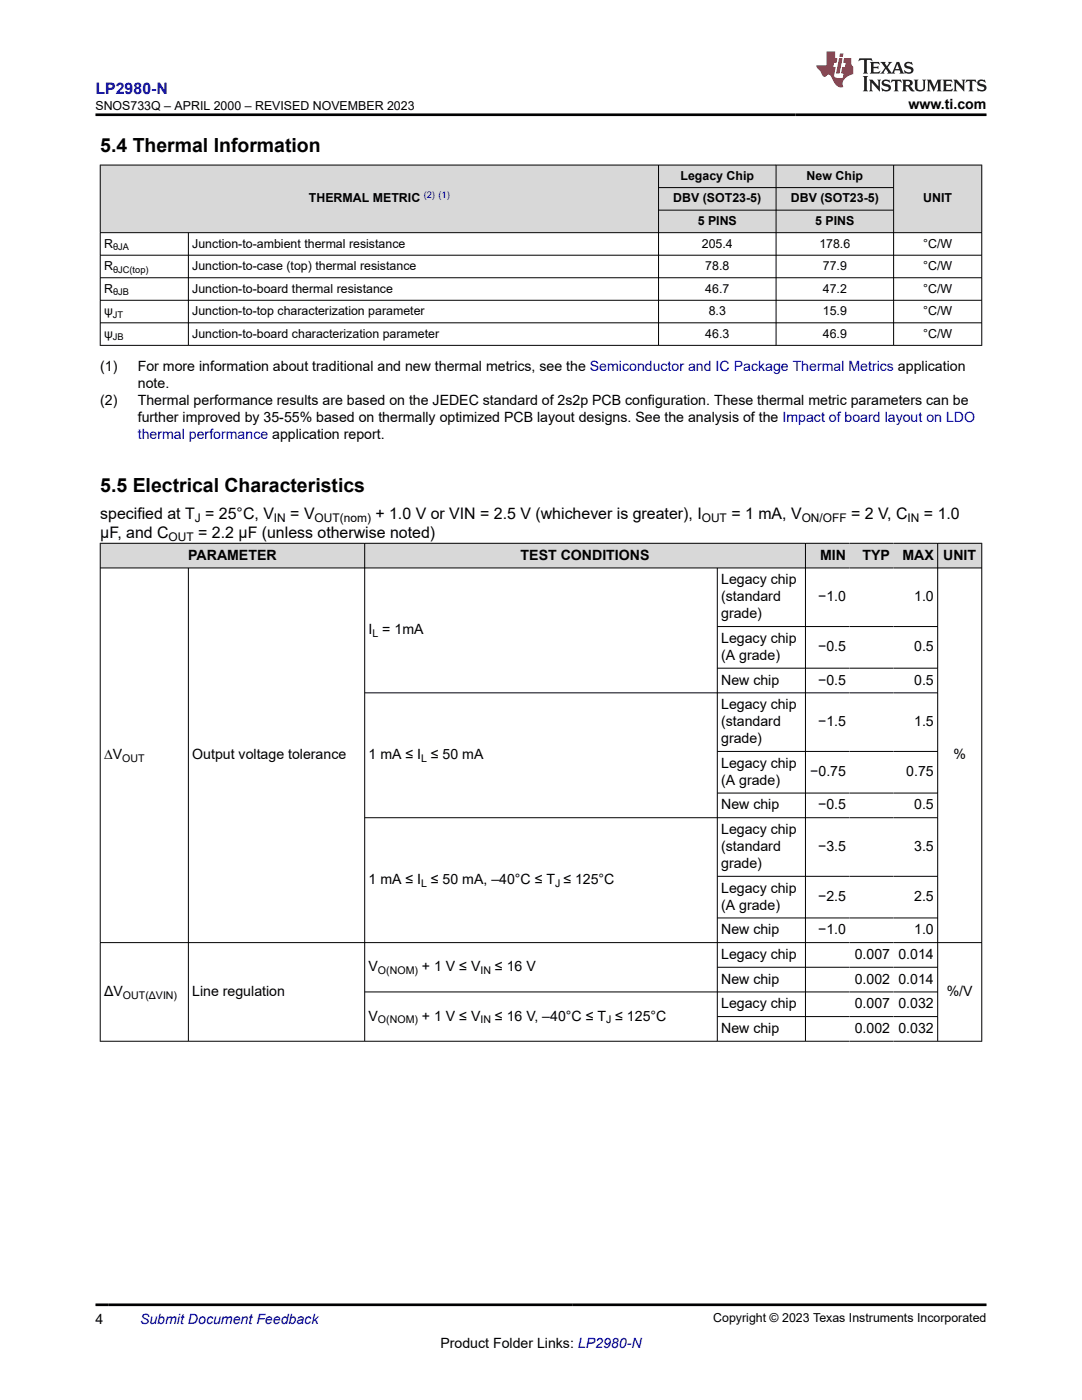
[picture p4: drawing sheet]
<svg xmlns="http://www.w3.org/2000/svg" width="216mm" height="279mm" viewBox="0 0 216 279" stroke-linecap="round" stroke-linejoin="round" font-family="sans-serif">
<defs><g id="words">
<g font-size="3.9">
<text x="20" y="30.3">5.4 Thermal Information</text>
<text x="20" y="98.1">5.5 Electrical Characteristics</text>
</g>
<text font-size="3.2" fill="#00f" x="19.1" y="18.7">LP2980-N</text>
<g font-size="3.2">
<text x="20" y="107.4">µF, and C</text>
<text x="20" y="103.6">specified at T = 25°C, V</text>
<text x="39.6" y="107.4">= 2.2 µF (unless otherwise noted)</text>
<text x="57.9" y="103.6">= V</text>
<text x="74.9" y="103.6">+ 1.0 V or VIN = 2.5 V (whichever is greater), I</text>
<text x="145.9" y="103.6">= 1 mA, V</text>
<text x="169.8" y="103.6">= 2 V, C</text>
<text x="184.4" y="103.6">= 1.0</text>
</g>
<g font-size="2.8">
<text x="181.3" y="21.8">www.ti.com</text>
<text x="20" y="74.1">(1)</text>
<text x="27.5" y="77.5">note.</text>
<text x="27.5" y="74.1">For more information about traditional and new thermal metrics, see the Semiconductor and IC Package Thermal Metrics application</text>
<text x="20" y="80.8">(2)</text>
<text x="27.5" y="80.8">Thermal performance results are based on the JEDEC standard of 2s2p PCB configuration. These thermal metric parameters can be</text>
<text x="27.5" y="84.2">further improved by 35-55% based on thermally optimized PCB layout designs. See the analysis of the Impact of board layout on LDO</text>
<text x="37.6" y="111.7">PARAMETER</text>
<text x="103.9" y="111.7">TEST CONDITIONS</text>
<text x="163.6" y="111.7">MIN</text>
<text x="172.1" y="111.7">TYP</text>
<text x="180.1" y="111.7">MAX</text>
<text x="188.2" y="111.7">UNIT</text>
<text x="143.9" y="116.6">Legacy chip</text>
<text x="143.9" y="120">(standard</text>
<text x="143.9" y="123.4">grade)</text>
<text x="163.2" y="120">−1.0</text>
<text x="182.4" y="120">1.0</text>
<text x="73.5" y="126.6">I = 1mA</text>
<text x="143.9" y="128.3">Legacy chip</text>
<text x="143.9" y="131.7">(A grade)</text>
<text x="163.2" y="130">−0.5</text>
<text x="182.4" y="130">0.5</text>
<text x="143.9" y="136.6">New chip</text>
<text x="163.2" y="136.6">−0.5</text>
<text x="182.4" y="136.6">0.5</text>
<text x="143.9" y="141.5">Legacy chip</text>
<text x="143.9" y="144.9">(standard</text>
<text x="143.9" y="148.3">grade)</text>
<text x="163.2" y="144.9">−1.5</text>
<text x="182.4" y="144.9">1.5</text>
<text x="20.8" y="151.5">∆V</text>
<text x="38.4" y="151.5">Output voltage tolerance</text>
<text x="73.5" y="151.5">1 mA ≤ I ≤ 50 mA</text>
<text x="143.9" y="153.2">Legacy chip</text>
<text x="161.7" y="154.9">−0.75</text>
<text x="180.8" y="154.9">0.75</text>
<text x="190.2" y="151.5">%</text>
<text x="143.9" y="156.6">(A grade)</text>
<text x="143.9" y="161.5">New chip</text>
<text x="163.2" y="161.5">−0.5</text>
<text x="182.4" y="161.5">0.5</text>
<text x="143.9" y="166.5">Legacy chip</text>
<text x="143.9" y="169.9">(standard</text>
<text x="143.9" y="173.2">grade)</text>
<text x="163.2" y="169.9">−3.5</text>
<text x="182.4" y="169.9">3.5</text>
<text x="73.5" y="176.5">1 mA ≤ I ≤ 50 mA, –40°C ≤ T ≤ 125°C</text>
<text x="143.9" y="178.2">Legacy chip</text>
<text x="163.2" y="179.9">−2.5</text>
<text x="182.4" y="179.9">2.5</text>
<text x="143.9" y="181.6">(A grade)</text>
<text x="143.9" y="186.5">New chip</text>
<text x="143.9" y="191.4">Legacy chip</text>
<text x="163.2" y="186.5">−1.0</text>
<text x="170.5" y="191.4">0.007</text>
<text x="179.3" y="191.4">0.014</text>
<text x="182.4" y="186.5">1.0</text>
<text x="73.5" y="193.9">V</text>
<text x="84.2" y="193.9">+ 1 V ≤ V</text>
<text x="98.8" y="193.9">≤ 16 V</text>
<text x="143.9" y="196.3">New chip</text>
<text x="170.5" y="196.3">0.002</text>
<text x="179.3" y="196.3">0.014</text>
<text x="20.8" y="198.8">ΔV</text>
<text x="38.4" y="198.8">Line regulation</text>
<text x="73.5" y="203.7">V</text>
<text x="84.2" y="203.7">+ 1 V ≤ V</text>
<text x="98.8" y="203.7">≤ 16 V, –40°C ≤ T ≤ 125°C</text>
<text x="143.9" y="201.2">Legacy chip</text>
<text x="170.5" y="201.2">0.007</text>
<text x="179.3" y="201.2">0.032</text>
<text x="188.9" y="198.8">%/V</text>
<text x="143.9" y="206.2">New chip</text>
<text x="170.5" y="206.2">0.002</text>
<text x="179.3" y="206.2">0.032</text>
<text x="19.1" y="264.2">4</text>
<text x="87.9" y="269">Product Folder Links: LP2980-N</text>
</g>
<g font-size="2.8" fill="#00f">
<text x="27.5" y="87.6">thermal performance application report.</text>
<text x="27.9" y="264.2">Submit Document Feedback</text>
</g>
<g font-size="2.5">
<text x="19.1" y="21.9">SNOS733Q – APRIL 2000 – REVISED NOVEMBER 2023</text>
<text x="135.8" y="35.9">Legacy Chip</text>
<text x="161" y="35.9">New Chip</text>
<text x="61.6" y="40.4">THERMAL METRIC</text>
<text x="134.3" y="40.4">DBV (SOT23-5)</text>
<text x="157.8" y="40.4">DBV (SOT23-5)</text>
<text x="184.2" y="40.4">UNIT</text>
<text x="139.2" y="44.9">5 PINS</text>
<text x="162.7" y="44.9">5 PINS</text>
<text x="20.8" y="49.4">R</text>
<text x="20.8" y="53.9">R</text>
<text x="38.4" y="49.4">Junction-to-ambient thermal resistance</text>
<text x="38.4" y="53.9">Junction-to-case (top) thermal resistance</text>
<text x="140" y="49.4">205.4</text>
<text x="140.7" y="53.9">78.8</text>
<text x="163.5" y="49.4">178.6</text>
<text x="164.2" y="53.9">77.9</text>
<text x="184.2" y="49.4">°C/W</text>
<text x="184.2" y="53.9">°C/W</text>
<text x="20.8" y="58.4">R</text>
<text x="38.4" y="58.4">Junction-to-board thermal resistance</text>
<text x="140.7" y="58.4">46.7</text>
<text x="164.2" y="58.4">47.2</text>
<text x="184.2" y="58.4">°C/W</text>
<text x="20.8" y="62.9">ψ</text>
<text x="38.4" y="62.9">Junction-to-top characterization parameter</text>
<text x="141.4" y="62.9">8.3</text>
<text x="164.2" y="62.9">15.9</text>
<text x="184.2" y="62.9">°C/W</text>
<text x="20.8" y="67.4">ψ</text>
<text x="38.4" y="67.4">Junction-to-board characterization parameter</text>
<text x="140.7" y="67.4">46.3</text>
<text x="164.2" y="67.4">46.9</text>
<text x="184.2" y="67.4">°C/W</text>
<text x="142.3" y="263.9">Copyright © 2023 Texas Instruments Incorporated</text>
</g>
<g font-size="2.4">
<text x="38.9" y="104.2">J</text>
<text x="54.7" y="104.2">IN</text>
<text x="62.8" y="104.2">OUT(nom)</text>
<text x="140" y="104.2">OUT</text>
<text x="160" y="104.2">ON/OFF</text>
<text x="181.1" y="104.2">IN</text>
<text x="33.7" y="108">OUT</text>
</g>
<g font-size="2.1">
<text x="74.3" y="127.2">L</text>
<text x="24.4" y="152.1">OUT</text>
<text x="84" y="152.1">L</text>
<text x="84" y="177">L</text>
<text x="110.8" y="177">J</text>
<text x="75.4" y="194.4">O(NOM)</text>
<text x="95.9" y="194.4">IN</text>
<text x="24.5" y="199.3">OUT(ΔVIN)</text>
<text x="75.4" y="204.3">O(NOM)</text>
<text x="95.9" y="204.3">IN</text>
<text x="120.9" y="204.3">J</text>
</g>
<text font-size="1.9" fill="#00f" x="84.5" y="39.6">(2) (1)</text>
<g font-size="1.9">
<text x="22.6" y="49.9">θJA</text>
<text x="22.6" y="54.4">θJC(top)</text>
<text x="22.6" y="58.9">θJB</text>
<text x="22.5" y="63.4">JT</text>
<text x="22.5" y="67.9">JB</text>
</g>
</g></defs>
<g fill="#d8d8d8">
<path d="M20 32.9h175.9v4.5h-175.9z" fill-rule="evenodd"/>
<path d="M20.1 33h111.2v13.4h-111.2z" fill-rule="evenodd"/>
<path d="M131.5 33h23.3v4.4h-23.3z" fill-rule="evenodd"/>
<path d="M154.9 33h23.3v4.4h-23.3z" fill-rule="evenodd"/>
<path d="M178.4 33h17.4v13.4h-17.4z" fill-rule="evenodd"/>
<path d="M131.5 37.5h23.3v4.4h-23.3z" fill-rule="evenodd"/>
<path d="M154.9 37.5h23.3v4.4h-23.3z" fill-rule="evenodd"/>
<path d="M131.5 42h23.3v4.4h-23.3z" fill-rule="evenodd"/>
<path d="M154.9 42h23.3v4.4h-23.3z" fill-rule="evenodd"/>
</g>
<g fill="none" stroke="#000" stroke-width=".2">
<path d="M19.9 32.9h176.1M20 32.9v36.1M131.4 32.9v36.1M131.4 37.4h47M154.9 32.9v36.1M178.3 32.9v36.1M195.9 32.9v36.1M19.9 46.4h176.1M19.9 50.9h176.1M19.9 55.4h176.1M19.9 59.9h176.1M37.6 46.4v22.6"/>
<path d="M131.4 41.9h47M19.9 64.4h176.1M19.9 68.9h176.1"/>
</g>
<g fill="#d8d8d8">
<path d="M20 108.4h175.9v4.9h-175.9z" fill-rule="evenodd"/>
<path d="M20.1 108.5h52.6v4.8h-52.6z" fill-rule="evenodd"/>
<path d="M72.8 108.5h87.9v4.8h-87.9z" fill-rule="evenodd"/>
<path d="M160.8 108.5h8.7v4.8h-8.7z" fill-rule="evenodd"/>
<path d="M169.5 108.5h8.8v4.8h-8.8z" fill-rule="evenodd"/>
<path d="M178.3 108.5h8.7v4.8h-8.7z" fill-rule="evenodd"/>
<path d="M187.2 108.5h8.6v4.8h-8.6z" fill-rule="evenodd"/>
</g>
<g fill="none" stroke="#000" stroke-width=".2">
<path d="M19.9 108.4h176.1M19.9 113.3h176.1M20 108.4v99.5M37.6 113.3v94.6M72.8 108.4v99.5M143.1 113.3v94.6M160.7 108.4v99.5M187.1 108.4v99.5M195.9 108.4v99.5M72.8 138.3h114.4M143.1 125h44.1M143.1 133.4h44.1"/>
<path d="M143.1 150h44.1M143.1 158.3h44.1M143.1 174.9h44.1M187.2 163.2h-114.4M19.9 188.1h176.1M72.8 198h114.4M143.1 183.2h44.1M143.1 193h44.1M19.9 207.8h176.1M143.1 202.9h44.1"/>
</g>
<path d="M171.5 11.6l-.2 .6 .5-.2h.6v.1v2.2l-.2 .4h1l-.2-.4v-2.2v-.1h.5l.6 .2-.2-.6zM173.6 12.4l.2 .3v1.6l-.2 .4h1.9l.1-.6a1.08 1.08 0 0 1-1.3 .2v-.7h.6l.4 .2v-.7l-.4 .2h-.6v-.5l.2-.2a1 1 0 0 1 1 .3l-.1-.5zM175.7 12.4l.9 1.1-1 1.2h.9l-.2-.2 .5-.8 .4 .8-.2 .2h1.6l-.2-.2 .2-.5h.9l.1 .5-.1 .2h.9l-.2-.4-.8-1.9h-.5l-.9 2.1-.9-1.1 .9-1h-.8l.2 .2-.4 .6-.4-.6 .2-.2zM179 12.8l.4 1h-.7zM180.7 12.5a.65 .65 0 0 0-.2 .7 .65 .65 0 0 0 .6 .5l.6 .1 .1 .3a.79 .79 0 0 1-.7 .4 .79 .79 0 0 1-.7-.5l.1 .7 .2-.1a.93 .93 0 0 0 1.1 0 .93 .93 0 0 0 .4-.9 1.46 1.46 0 0 0-1.2-.6l-.1-.3a1.09 1.09 0 0 1 1.2 .2l-.2-.6-.1 .1-.5-.2zM172.2 15.2l.2 .4v2.2l-.2 .4h1l-.2-.4v-2.2l.2-.4zM173.4 15.9l.2 .4v1.5l-.2 .4h.8l-.3-.4 .1-1.3 1.6 1.8v-2l.2-.4h-.7l.1 .2 .1 1.1-1.2-1.3zM176.2 16a.65 .65 0 0 0-.2 .8 .65 .65 0 0 0 .6 .4l.6 .2 .1 .2a.79 .79 0 0 1-.7 .4 .79 .79 0 0 1-.7-.5l.1 .7 .2-.1a.93 .93 0 0 0 1.1 .1 .93 .93 0 0 0 .4-1 1.46 1.46 0 0 0-1.2-.5l-.1-.4a1.09 1.09 0 0 1 1.2 .2l-.1-.6-.2 .1-.5-.1zM177.9 15.9l-.1 .6a.63 .63 0 0 1 .8-.3v1.6l-.3 .4h1l-.2-.4v-1.6a.66 .66 0 0 1 .8 .3l-.1-.6zM180 15.9l.2 .4v1.5l-.2 .4h1l-.2-.2-.1-.7h.5l.1 .2a.79 .79 0 0 0 1.2 .6l-1-.9a.61 .61 0 0 0 .6-.6 .61 .61 0 0 0-.5-.7zM180.8 16.2h.1a.47 .47 0 0 1 .5 .1 .47 .47 0 0 1 .1 .5l-.1 .1-.7 .1zM182.3 15.9l.2 .2a2.27 2.27 0 0 0 .4 2 1.04 1.04 0 0 0 1.7-.7v-1.3l.2-.2h-.8l.2 .4v1.1a.6 .6 0 0 1-.6 .6 .6 .6 0 0 1-.6-.6v-1.1l.3-.4zM184.9 15.9l.2 .4v1.5l-.2 .4h.8l-.3-.4v-1.4l.9 1.9 .9-1.9v1.4l-.3 .4h1l-.2-.4v-1.5l.2-.4h-.8l-.7 1.5-.6-1.5zM188.1 15.9l.2 .4v1.5l-.2 .4h1.9l.1-.6a1.09 1.09 0 0 1-1.3 .2v-.7h.6l.4 .2v-.6l-.4 .2h-.6v-.6l.2-.1a1.01 1.01 0 0 1 1 .3l-.1-.6zM190.2 15.9l.3 .4v1.5l-.3 .4h.8l-.2-.4v-1.3l1.6 1.8v-2l.2-.4h-.7l.2 .2v1.1l-1.2-1.3zM192.8 15.9l-.1 .6a.63 .63 0 0 1 .8-.3v1.6l-.3 .4h1l-.2-.4v-1.6a.66 .66 0 0 1 .8 .3l-.1-.6zM195.2 16a.65 .65 0 0 0-.2 .8 .65 .65 0 0 0 .6 .4l.6 .2 .2 .2a.79 .79 0 0 1-.7 .4 .79 .79 0 0 1-.7-.5l.1 .7 .2-.1a.93 .93 0 0 0 1 .1 .93 .93 0 0 0 .5-1 1.46 1.46 0 0 0-1.3-.5v-.4a1.09 1.09 0 0 1 1.2 .2l-.2-.6-.2 .1-.5-.1z" fill="#231f20"/>
<path d="M164.9 10.3v2.7h-2l.1 .4 .8 1a.95 .95 0 0 0 1 .9 .59 .59 0 0 1 .5-.4 .59 .59 0 0 1 .5 .3l.4 .8a1.59 1.59 0 0 0 2.1 1.4 1.61 1.61 0 0 1 1-2.3l1-.3-.1-1.5a1.59 1.59 0 0 1-.3-1.7h-1.5l-.2 .9h.6l-.2 .9h-.5l-.2 .9v.3l.4 .1-.1 .9h-.7a.73 .73 0 0 1-1-.7l.3-1.5h-.5l.1-.9h.5l.2-.9h-.5v-1.3zM167.4 11.6l-.6 3.1h.7l.6-3.1zM167.6 10.7l-.1 .6h.7l.1-.6z" fill="#ed1c24"/>
<path d="M19.1 22.9h177.8M19.1 260.4h177.8" fill="none" stroke="#000" stroke-width=".53"/>
<use href="#words"/>
</svg>
